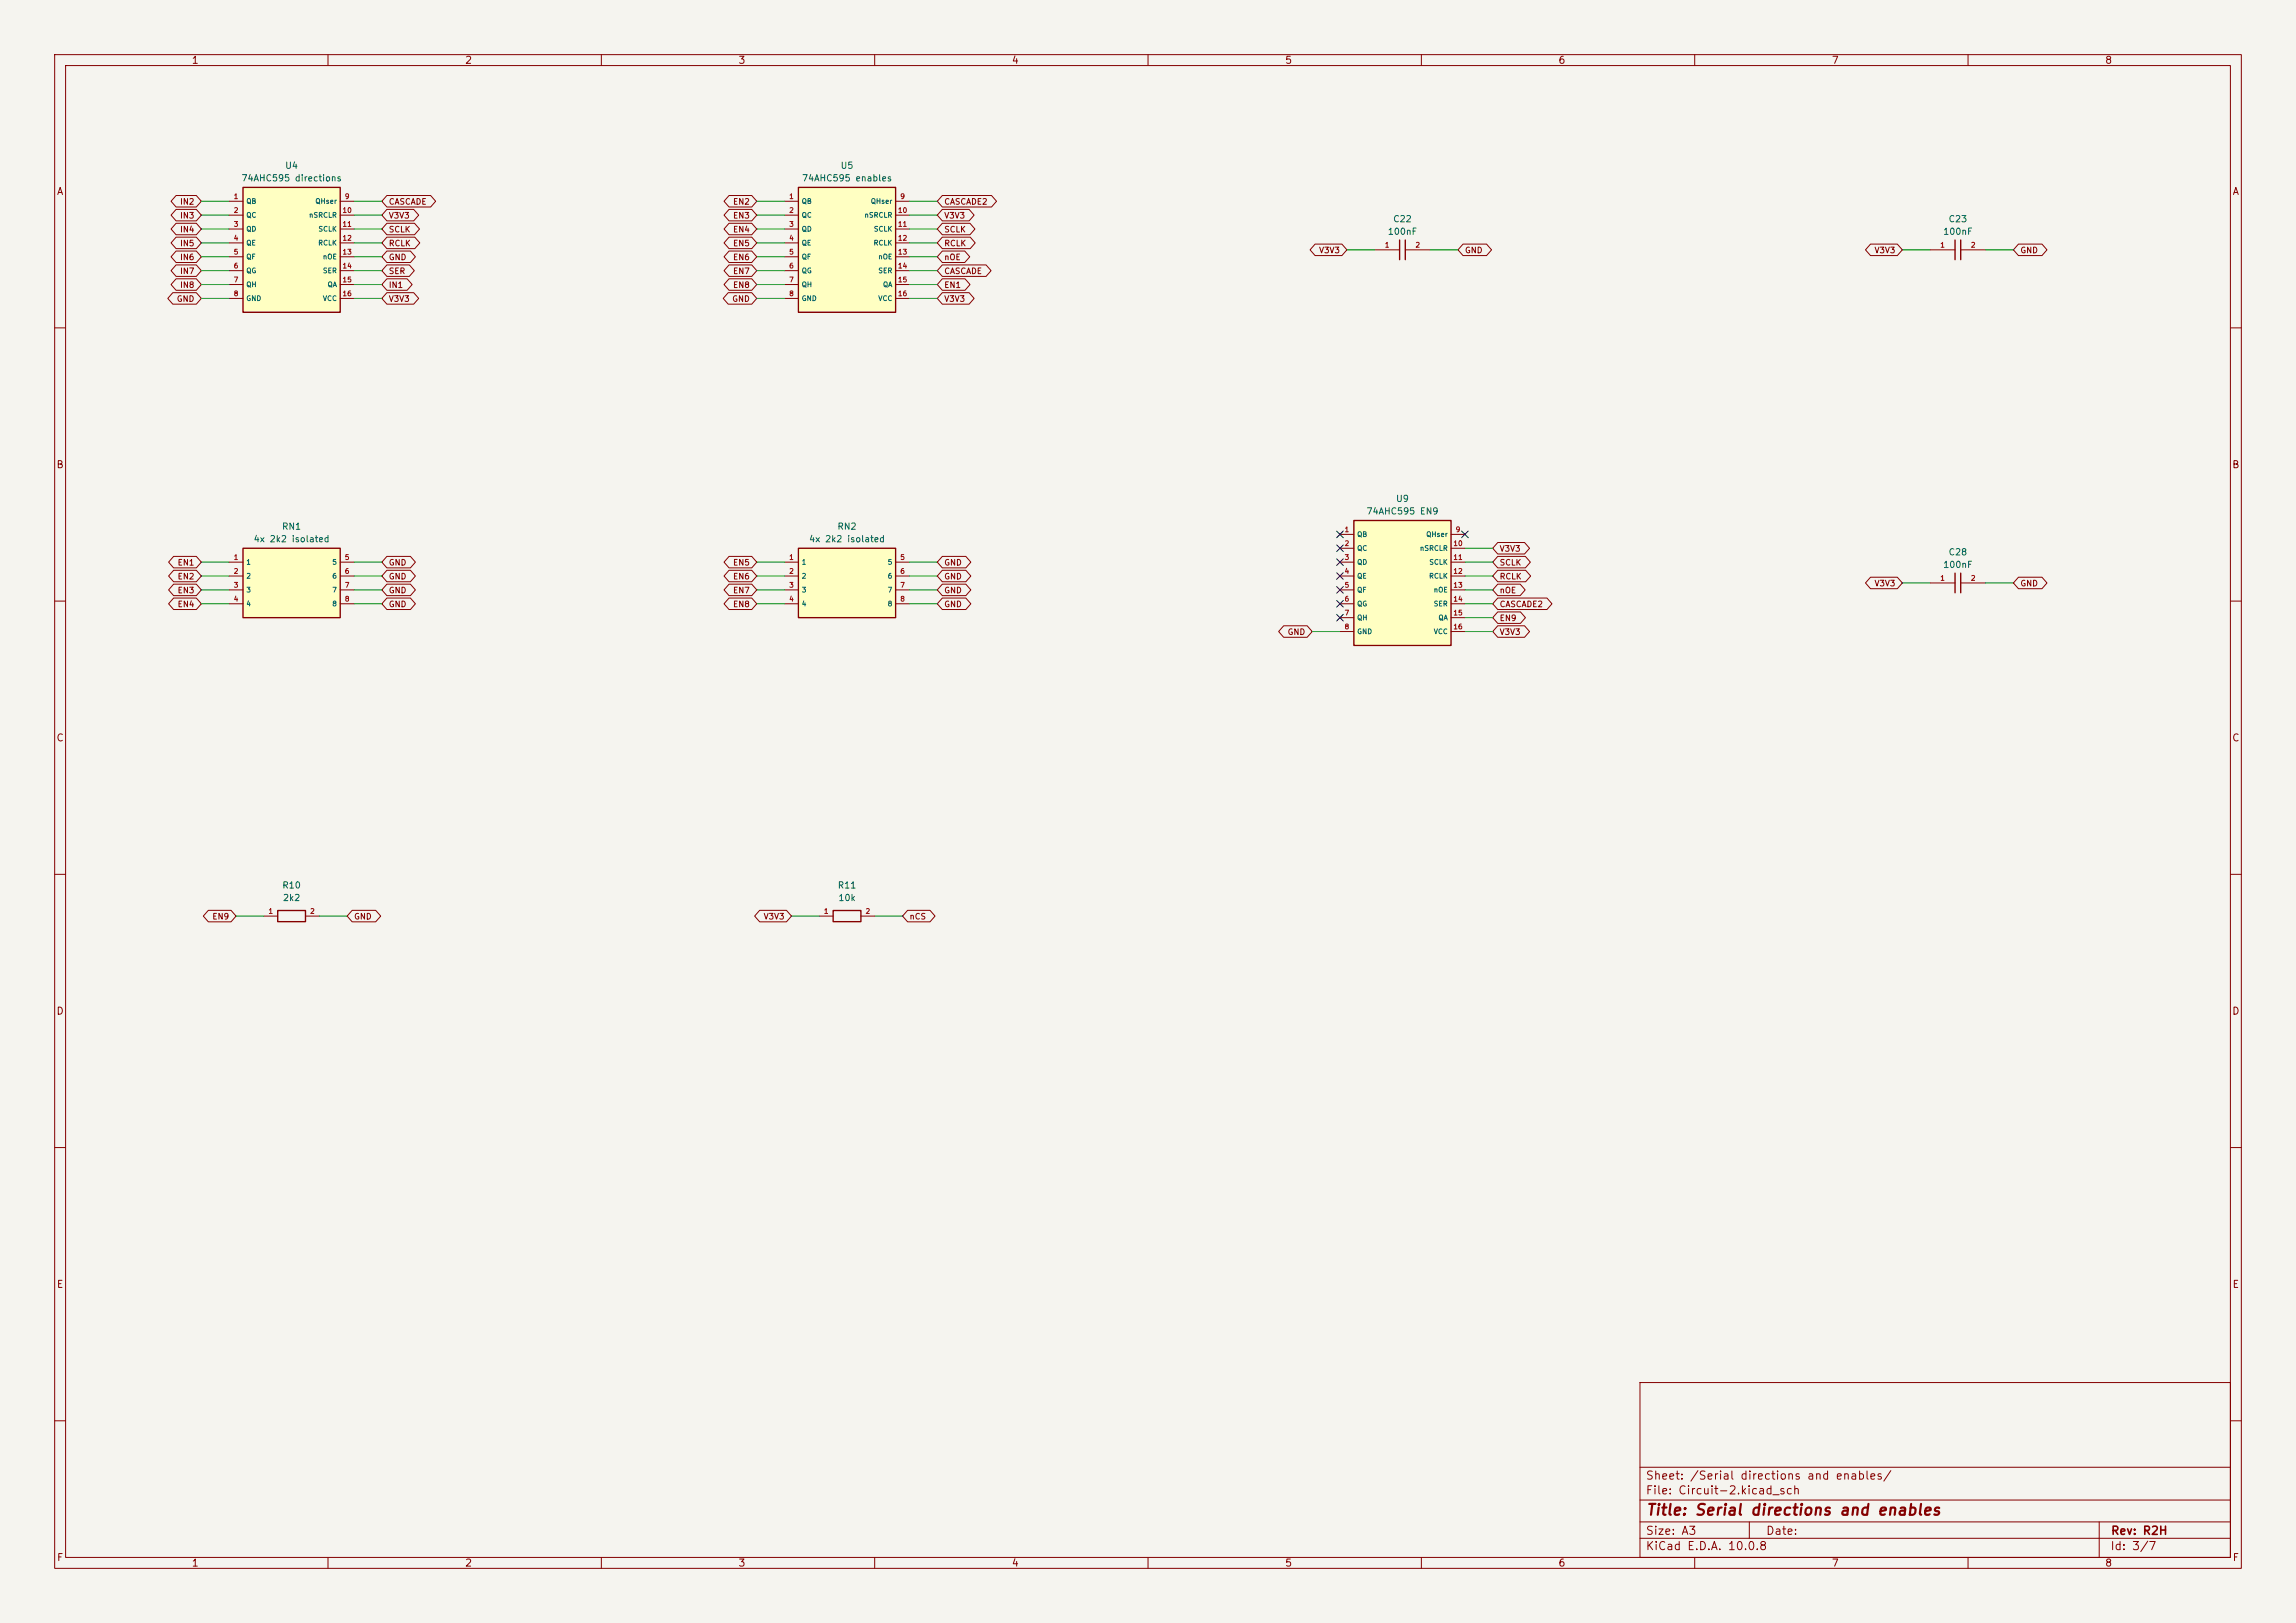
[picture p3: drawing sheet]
<svg xmlns="http://www.w3.org/2000/svg" width="420mm" height="297mm" viewBox="0 0 420 297" stroke-linecap="round" stroke-linejoin="round" font-family="sans-serif">
<defs><g id="words">
<text font-size="2" fill="#840000" x="301" y="277.8">Title: Serial directions and enables</text>
<g font-size="1.5" fill="#840000">
<text x="300.9" y="273.8">File: Circuit-2.kicad_sch</text>
<text x="300.9" y="271.1">Sheet: /Serial directions and enables/</text>
<text x="300.9" y="281.2">Size: A3</text>
<text x="322.9" y="281.2">Date:</text>
<text x="386" y="281.2">Rev: R2H</text>
<text x="300.9" y="284">KiCad E.D.A. 10.0.8</text>
<text x="385.9" y="284">Id: 3/7</text>
</g>
<g font-size="1.3" fill="#840000">
<text x="35" y="12">1</text>
<text x="85" y="12">2</text>
<text x="135" y="12">3</text>
<text x="185" y="12">4</text>
<text x="235" y="12">5</text>
<text x="285" y="12">6</text>
<text x="335" y="12">7</text>
<text x="385" y="12">8</text>
<text x="10.3" y="36">A</text>
<text x="408.3" y="36">A</text>
<text x="10.2" y="86">B</text>
<text x="408.2" y="86">B</text>
<text x="10.2" y="136">C</text>
<text x="408.2" y="136">C</text>
<text x="10.2" y="186">D</text>
<text x="408.2" y="186">D</text>
<text x="10.3" y="236">E</text>
<text x="408.3" y="236">E</text>
<text x="10.3" y="286">F</text>
<text x="35" y="287">1</text>
<text x="85" y="287">2</text>
<text x="135" y="287">3</text>
<text x="185" y="287">4</text>
<text x="235" y="287">5</text>
<text x="285" y="287">6</text>
<text x="335" y="287">7</text>
<text x="385" y="287">8</text>
<text x="408.3" y="286">F</text>
</g>
<g font-size="1.2" fill="#006464">
<text x="44.1" y="33.5">74AHC595 directions</text>
<text x="52.1" y="31.2">U4</text>
<text x="146.6" y="33.5">74AHC595 enables</text>
<text x="153.7" y="31.2">U5</text>
<text x="254.7" y="40.9">C22</text>
<text x="356.3" y="40.9">C23</text>
<text x="253.7" y="43.2">100nF</text>
<text x="355.3" y="43.2">100nF</text>
<text x="249.9" y="94.4">74AHC595 EN9</text>
<text x="255.3" y="92.1">U9</text>
<text x="46.3" y="99.5">4x 2k2 isolated</text>
<text x="51.5" y="97.2">RN1</text>
<text x="147.9" y="99.5">4x 2k2 isolated</text>
<text x="153.1" y="97.2">RN2</text>
<text x="356.3" y="101.9">C28</text>
<text x="355.3" y="104.2">100nF</text>
<text x="51.5" y="162.9">R10</text>
<text x="51.6" y="165.2">2k2</text>
<text x="153.1" y="162.9">R11</text>
<text x="153.2" y="165.2">10k</text>
</g>
<g font-size="1.1" fill="#840000">
<text x="32.8" y="40.2">IN3</text>
<text x="32.8" y="37.7">IN2</text>
<text x="71" y="37.7">CASCADE</text>
<text x="71" y="40.2">V3V3</text>
<text x="134" y="37.7">EN2</text>
<text x="134" y="40.2">EN3</text>
<text x="172.6" y="37.7">CASCADE2</text>
<text x="172.6" y="40.2">V3V3</text>
<text x="32.8" y="45.3">IN5</text>
<text x="32.8" y="42.8">IN4</text>
<text x="32.8" y="47.9">IN6</text>
<text x="71" y="47.9">GND</text>
<text x="71" y="42.8">SCLK</text>
<text x="71" y="45.3">RCLK</text>
<text x="134" y="42.8">EN4</text>
<text x="134" y="45.3">EN5</text>
<text x="134" y="47.9">EN6</text>
<text x="172.6" y="42.8">SCLK</text>
<text x="172.6" y="45.3">RCLK</text>
<text x="172.6" y="47.9">nOE</text>
<text x="241.2" y="46.6">V3V3</text>
<text x="267.9" y="46.6">GND</text>
<text x="342.8" y="46.6">V3V3</text>
<text x="369.5" y="46.6">GND</text>
<text x="32.8" y="50.4">IN7</text>
<text x="32.8" y="52.9">IN8</text>
<text x="71" y="50.4">SER</text>
<text x="71" y="52.9">IN1</text>
<text x="134" y="50.4">EN7</text>
<text x="134" y="52.9">EN8</text>
<text x="172.6" y="50.4">CASCADE</text>
<text x="172.6" y="52.9">EN1</text>
<text x="32.2" y="55.5">GND</text>
<text x="71" y="55.5">V3V3</text>
<text x="133.8" y="55.5">GND</text>
<text x="172.6" y="55.5">V3V3</text>
<text x="274.2" y="101.2">V3V3</text>
<text x="32.4" y="103.7">EN1</text>
<text x="32.4" y="106.3">EN2</text>
<text x="71" y="106.3">GND</text>
<text x="71" y="103.7">GND</text>
<text x="134" y="106.3">EN6</text>
<text x="134" y="103.7">EN5</text>
<text x="172.6" y="106.3">GND</text>
<text x="172.6" y="103.7">GND</text>
<text x="274.2" y="106.3">RCLK</text>
<text x="274.2" y="103.7">SCLK</text>
<text x="342.8" y="107.6">V3V3</text>
<text x="369.5" y="107.6">GND</text>
<text x="32.4" y="111.4">EN4</text>
<text x="32.4" y="108.8">EN3</text>
<text x="71" y="111.4">GND</text>
<text x="71" y="108.8">GND</text>
<text x="134" y="111.4">EN8</text>
<text x="134" y="108.8">EN7</text>
<text x="172.6" y="111.4">GND</text>
<text x="172.6" y="108.8">GND</text>
<text x="274.2" y="108.8">nOE</text>
<text x="274.2" y="111.4">CASCADE2</text>
<text x="274.2" y="113.9">EN9</text>
<text x="235.4" y="116.4">GND</text>
<text x="274.2" y="116.4">V3V3</text>
<text x="38.7" y="168.5">EN9</text>
<text x="64.7" y="168.5">GND</text>
<text x="139.6" y="168.5">V3V3</text>
<text x="166.3" y="168.5">nCS</text>
</g>
<g font-size=".9" fill="#a90000">
<text x="42.7" y="36.6">1</text>
<text x="42.7" y="39.2">2</text>
<text x="42.7" y="41.7">3</text>
<text x="62.6" y="39.2">10</text>
<text x="62.6" y="41.7">11</text>
<text x="63" y="36.6">9</text>
<text x="144.3" y="36.6">1</text>
<text x="144.3" y="39.2">2</text>
<text x="144.3" y="41.7">3</text>
<text x="164.2" y="39.2">10</text>
<text x="164.2" y="41.7">11</text>
<text x="164.6" y="36.6">9</text>
<text x="42.7" y="44.2">4</text>
<text x="42.7" y="46.8">5</text>
<text x="62.6" y="44.2">12</text>
<text x="62.6" y="46.8">13</text>
<text x="144.3" y="44.2">4</text>
<text x="144.3" y="46.8">5</text>
<text x="164.2" y="44.2">12</text>
<text x="164.2" y="46.8">13</text>
<text x="253.2" y="45.5">1</text>
<text x="258.8" y="45.5">2</text>
<text x="354.8" y="45.5">1</text>
<text x="360.4" y="45.5">2</text>
<text x="42.7" y="49.3">6</text>
<text x="42.7" y="51.9">7</text>
<text x="62.6" y="49.3">14</text>
<text x="62.6" y="51.9">15</text>
<text x="144.3" y="49.3">6</text>
<text x="144.3" y="51.9">7</text>
<text x="164.2" y="49.3">14</text>
<text x="164.2" y="51.9">15</text>
<text x="42.7" y="54.4">8</text>
<text x="62.6" y="54.4">16</text>
<text x="144.3" y="54.4">8</text>
<text x="164.2" y="54.4">16</text>
<text x="245.9" y="97.6">1</text>
<text x="245.9" y="100.1">2</text>
<text x="265.8" y="100.1">10</text>
<text x="266.2" y="97.6">9</text>
<text x="42.7" y="102.7">1</text>
<text x="42.7" y="105.2">2</text>
<text x="42.7" y="107.7">3</text>
<text x="63" y="102.7">5</text>
<text x="63" y="105.2">6</text>
<text x="63" y="107.7">7</text>
<text x="144.3" y="102.7">1</text>
<text x="144.3" y="105.2">2</text>
<text x="144.3" y="107.7">3</text>
<text x="164.6" y="102.7">5</text>
<text x="164.6" y="105.2">6</text>
<text x="164.6" y="107.7">7</text>
<text x="245.9" y="102.7">3</text>
<text x="245.9" y="105.2">4</text>
<text x="245.9" y="107.7">5</text>
<text x="265.8" y="102.7">11</text>
<text x="265.8" y="105.2">12</text>
<text x="265.8" y="107.7">13</text>
<text x="354.8" y="106.5">1</text>
<text x="360.4" y="106.5">2</text>
<text x="42.7" y="110.3">4</text>
<text x="63" y="110.3">8</text>
<text x="144.3" y="110.3">4</text>
<text x="164.6" y="110.3">8</text>
<text x="245.9" y="110.3">6</text>
<text x="245.9" y="112.8">7</text>
<text x="265.8" y="110.3">14</text>
<text x="265.8" y="112.8">15</text>
<text x="245.9" y="115.4">8</text>
<text x="265.8" y="115.4">16</text>
<text x="49" y="167.4">1</text>
<text x="56.6" y="167.4">2</text>
<text x="150.6" y="167.4">1</text>
<text x="158.2" y="167.4">2</text>
</g>
<g font-size=".9" fill="#006464">
<text x="45" y="37.5">QB</text>
<text x="45" y="40.1">QC</text>
<text x="56.4" y="40.1">nSRCLR</text>
<text x="57.6" y="37.5">QHser</text>
<text x="146.6" y="37.5">QB</text>
<text x="146.6" y="40.1">QC</text>
<text x="158" y="40.1">nSRCLR</text>
<text x="159.2" y="37.5">QHser</text>
<text x="45" y="42.6">QD</text>
<text x="45" y="45.1">QE</text>
<text x="45" y="47.7">QF</text>
<text x="58.1" y="45.1">RCLK</text>
<text x="58.2" y="42.6">SCLK</text>
<text x="59" y="47.7">nOE</text>
<text x="146.6" y="42.6">QD</text>
<text x="146.6" y="45.1">QE</text>
<text x="146.6" y="47.7">QF</text>
<text x="159.7" y="45.1">RCLK</text>
<text x="159.8" y="42.6">SCLK</text>
<text x="160.6" y="47.7">nOE</text>
<text x="45" y="50.2">QG</text>
<text x="45" y="52.8">QH</text>
<text x="59" y="50.2">SER</text>
<text x="59.8" y="52.8">QA</text>
<text x="146.6" y="50.2">QG</text>
<text x="146.6" y="52.8">QH</text>
<text x="160.6" y="50.2">SER</text>
<text x="161.4" y="52.8">QA</text>
<text x="45" y="55.3">GND</text>
<text x="59" y="55.3">VCC</text>
<text x="146.6" y="55.3">GND</text>
<text x="160.6" y="55.3">VCC</text>
<text x="248.2" y="98.5">QB</text>
<text x="248.2" y="101">QC</text>
<text x="259.6" y="101">nSRCLR</text>
<text x="260.8" y="98.5">QHser</text>
<text x="45" y="103.6">1</text>
<text x="45" y="106.1">2</text>
<text x="60.7" y="103.6">5</text>
<text x="60.7" y="106.1">6</text>
<text x="146.6" y="103.6">1</text>
<text x="146.6" y="106.1">2</text>
<text x="162.3" y="103.6">5</text>
<text x="162.3" y="106.1">6</text>
<text x="248.2" y="103.6">QD</text>
<text x="248.2" y="106.1">QE</text>
<text x="261.3" y="106.1">RCLK</text>
<text x="261.4" y="103.6">SCLK</text>
<text x="45" y="108.6">3</text>
<text x="45" y="111.2">4</text>
<text x="60.7" y="108.6">7</text>
<text x="60.7" y="111.2">8</text>
<text x="146.6" y="108.6">3</text>
<text x="146.6" y="111.2">4</text>
<text x="162.3" y="108.6">7</text>
<text x="162.3" y="111.2">8</text>
<text x="248.2" y="108.6">QF</text>
<text x="248.2" y="111.2">QG</text>
<text x="248.2" y="113.7">QH</text>
<text x="262.2" y="108.6">nOE</text>
<text x="262.2" y="111.2">SER</text>
<text x="263" y="113.7">QA</text>
<text x="248.2" y="116.3">GND</text>
<text x="262.2" y="116.3">VCC</text>
</g>
</g></defs>
<path d="M0 0h420v297h-420z" fill="#f5f4ef" stroke="#f5f4ef" stroke-width=".18"/>
<g fill="none" stroke="#840000" stroke-width=".18">
<path d="M10 10h400v277h-400zM12 12h396v273h-396zM60 10v2M110 10v2M160 10v2M210 10v2M260 10v2M310 10v2M360 10v2M353.1 45.7h4.5M358.7 45.7h4.5M10 60h2"/>
<path d="M408 60h2M10 110h2M408 110h2M10 160h2M408 160h2M10 210h2M408 210h2M300 253h108v32h-108zM10 260h2M300 278.5h108M300 274.5h108M300 268.5h108"/>
<path d="M320 278.5v3M384 278.5v6.5M408 260h2M60 285v2M110 285v2M160 285v2M210 285v2M260 285v2M300 281.5h108M310 285v2M360 285v2"/>
</g>
<path d="M357.6 43.9v3.6M358.7 43.9v3.6" fill="none" stroke="#840000" stroke-width=".25"/>
<path d="M247.6 95.3h17.8v22.8h-17.8z" fill="#ffffc2"/>
<path d="M247.6 95.3h17.8v22.8h-17.8zM50.8 166.6h5.1v2.1h-5.1z" fill="none" stroke="#840000" stroke-width=".25"/>
<g fill="none" stroke="#840000" stroke-width=".18">
<path d="M245.1 97.8h2.5M265.4 97.8h2.6M245.1 100.3h2.5M245.1 102.9h2.5M245.1 105.4h2.5M245.1 108h2.5M245.1 110.5h2.5M245.1 113h2.5M245.1 115.6h2.5M265.4 100.3h2.6M265.4 102.9h2.6M265.4 105.4h2.6"/>
<path d="M265.4 108h2.6M265.4 110.5h2.6M265.4 113h2.6M265.4 115.6h2.6M48.3 167.6h2.5M55.9 167.6h2.5"/>
</g>
<path d="M44.4 100.3h17.8v12.7h-17.8z" fill="#ffffc2"/>
<path d="M256 43.9v3.6M257.1 43.9v3.6M44.4 100.3h17.8v12.7h-17.8z" fill="none" stroke="#840000" stroke-width=".25"/>
<path d="M251.5 45.7h4.5M257.1 45.7h4.5M41.9 102.9h2.5M41.9 105.4h2.5M41.9 108h2.5M41.9 110.5h2.5M62.2 102.9h2.6M62.2 105.4h2.6M62.2 108h2.6M62.2 110.5h2.6" fill="none" stroke="#840000" stroke-width=".18"/>
<path d="M44.4 34.3h17.8v22.9h-17.8z" fill="#ffffc2"/>
<path d="M44.4 34.3h17.8v22.9h-17.8z" fill="none" stroke="#840000" stroke-width=".25"/>
<g fill="none" stroke="#840000" stroke-width=".18">
<path d="M41.9 36.8h2.5M41.9 39.4h2.5M62.2 36.8h2.6M62.2 39.4h2.6M41.9 41.9h2.5M41.9 44.5h2.5M41.9 47h2.5M41.9 49.5h2.5M41.9 52.1h2.5M41.9 54.6h2.5M62.2 41.9h2.6M62.2 44.5h2.6"/>
<path d="M62.2 47h2.6M62.2 49.5h2.6M62.2 52.1h2.6M62.2 54.6h2.6"/>
</g>
<path d="M146 34.3h17.8v22.9h-17.8z" fill="#ffffc2"/>
<path d="M146 34.3h17.8v22.9h-17.8zM357.6 104.9v3.6M358.7 104.9v3.6M152.4 166.6h5.1v2.1h-5.1z" fill="none" stroke="#840000" stroke-width=".25"/>
<g fill="none" stroke="#840000" stroke-width=".18">
<path d="M143.5 36.8h2.5M143.5 39.4h2.5M163.8 36.8h2.6M163.8 39.4h2.6M143.5 41.9h2.5M143.5 44.5h2.5M143.5 47h2.5M143.5 49.5h2.5M143.5 52.1h2.5M143.5 54.6h2.5M163.8 41.9h2.6M163.8 44.5h2.6"/>
<path d="M163.8 47h2.6M163.8 49.5h2.6M163.8 52.1h2.6M163.8 54.6h2.6M353.1 106.7h4.5M358.7 106.7h4.5M149.9 167.6h2.5M157.5 167.6h2.5"/>
</g>
<path d="M146 100.3h17.8v12.7h-17.8z" fill="#ffffc2"/>
<path d="M146 100.3h17.8v12.7h-17.8z" fill="none" stroke="#840000" stroke-width=".25"/>
<g fill="none" stroke="#840000" stroke-width=".18">
<path d="M32.2 38.3h3.7l.9 1.1-.9 1h-3.7l-.9-1zM32.2 35.8h3.7l.9 1-.9 1.1h-3.7l-.9-1.1zM70.8 35.8h8l.9 1-.9 1.1h-8l-1-1.1zM70.8 38.3h4.9l.9 1.1-.9 1h-4.9l-1-1zM133.4 35.8h4.1l.9 1-.9 1.1h-4.1l-1-1.1zM133.4 38.3h4.1l.9 1.1-.9 1h-4.1l-1-1zM172.4 35.8h9l.9 1-.9 1.1h-9l-1-1.1zM172.4 38.3h4.9l.9 1.1-.9 1h-4.9l-1-1zM31.6 53.6h4.3l.9 1-.9 1.1h-4.3l-.9-1.1zM32.2 48.5h3.7l.9 1-.9 1.1h-3.7l-.9-1.1zM32.2 51h3.7l.9 1.1-.9 1h-3.7l-.9-1zM32.2 43.4h3.7l.9 1.1-.9 1h-3.7l-.9-1z"/>
<path d="M32.2 40.9h3.7l.9 1-.9 1.1h-3.7l-.9-1.1zM32.2 45.9h3.7l.9 1.1-.9 1h-3.7l-.9-1zM70.8 45.9h4.3l.9 1.1-.9 1h-4.3l-1-1zM70.8 48.5h4.1l.9 1-.9 1.1h-4.1l-1-1.1zM70.8 51h3.7l.9 1.1-.9 1h-3.7l-1-1zM70.8 53.6h4.9l.9 1-.9 1.1h-4.9l-1-1.1zM70.8 40.9h5l.9 1-.9 1.1h-5l-1-1.1zM70.8 43.4h5.1l.9 1.1-.9 1h-5.1l-1-1zM133.2 53.6h4.3l.9 1-.9 1.1h-4.3l-.9-1.1zM133.4 40.9h4.1l.9 1-.9 1.1h-4.1l-1-1.1zM133.4 43.4h4.1l.9 1.1-.9 1h-4.1l-1-1zM133.4 45.9h4.1l.9 1.1-.9 1h-4.1l-1-1z"/>
<path d="M133.4 48.5h4.1l.9 1-.9 1.1h-4.1l-1-1.1zM133.4 51h4.1l.9 1.1-.9 1h-4.1l-1-1zM172.4 40.9h5l.9 1-.9 1.1h-5l-1-1.1zM172.4 43.4h5.1l.9 1.1-.9 1h-5.1l-1-1zM172.4 45.9h4.1l.9 1.1-.9 1h-4.1l-1-1zM172.4 48.5h8l.9 1-.9 1.1h-8l-1-1.1zM172.4 51h4.1l.9 1.1-.9 1h-4.1l-1-1zM172.4 53.6h4.9l.9 1-.9 1.1h-4.9l-1-1.1zM240.6 44.7h4.9l.9 1-.9 1.1h-4.9l-1-1.1zM267.6 44.7h4.3l.9 1-.9 1.1h-4.3l-.9-1.1zM342.2 44.7h4.9l.9 1-.9 1.1h-4.9l-1-1.1zM369.2 44.7h4.3l.9 1-.9 1.1h-4.3l-.9-1.1z"/>
<path d="M274 99.3h4.9l.9 1-.9 1.1h-4.9l-1-1.1zM31.8 101.8h4.1l.9 1.1-.9 1h-4.1l-1-1zM31.8 109.4h4.1l.9 1.1-.9 1h-4.1l-1-1zM31.8 106.9h4.1l.9 1.1-.9 1h-4.1l-1-1zM31.8 104.4h4.1l.9 1-.9 1.1h-4.1l-1-1.1zM70.8 109.4h4.3l.9 1.1-.9 1h-4.3l-1-1zM70.8 106.9h4.3l.9 1.1-.9 1h-4.3l-1-1zM70.8 104.4h4.3l.9 1-.9 1.1h-4.3l-1-1.1zM70.8 101.8h4.3l.9 1.1-.9 1h-4.3l-1-1zM133.4 109.4h4.1l.9 1.1-.9 1h-4.1l-1-1zM133.4 106.9h4.1l.9 1.1-.9 1h-4.1l-1-1zM133.4 104.4h4.1l.9 1-.9 1.1h-4.1l-1-1.1z"/>
<path d="M133.4 101.8h4.1l.9 1.1-.9 1h-4.1l-1-1zM143.5 102.9h2.5M143.5 105.4h2.5M143.5 108h2.5M143.5 110.5h2.5M163.8 102.9h2.6M163.8 105.4h2.6M163.8 108h2.6M163.8 110.5h2.6M172.4 109.4h4.3l.9 1.1-.9 1h-4.3l-1-1zM172.4 106.9h4.3l.9 1.1-.9 1h-4.3l-1-1zM172.4 104.4h4.3l.9 1-.9 1.1h-4.3l-1-1.1z"/>
<path d="M172.4 101.8h4.3l.9 1.1-.9 1h-4.3l-1-1zM234.8 114.5h4.3l.9 1.1-.9 1h-4.3l-.9-1zM274 106.9h4.1l.9 1.1-.9 1h-4.1l-1-1zM274 104.4h5.1l.9 1-.9 1.1h-5.1l-1-1.1zM274 101.8h5l.9 1.1-.9 1h-5l-1-1zM274 109.4h9l.9 1.1-.9 1h-9l-1-1zM274 112h4.1l.9 1-.9 1.1h-4.1l-1-1.1zM274 114.5h4.9l.9 1.1-.9 1h-4.9l-1-1zM342.2 105.6h4.9l.9 1.1-.9 1h-4.9l-1-1zM369.2 105.6h4.3l.9 1.1-.9 1h-4.3l-.9-1zM38.1 166.6h4.2l.9 1-.9 1.1h-4.2l-.9-1.1zM64.4 166.6h4.3l.9 1-.9 1.1h-4.3l-.9-1.1z"/>
<path d="M139 166.6h4.9l.9 1-.9 1.1h-4.9l-1-1.1zM166 166.6h4.1l.9 1-.9 1.1h-4.1l-.9-1.1z"/>
</g>
<g fill="none" stroke="#009600" stroke-width=".18">
<path d="M36.8 39.4h5.1M36.8 36.8h5.1M64.8 39.4h5M64.8 36.8h5M138.4 39.4h5.1M138.4 36.8h5.1M166.4 39.4h5M166.4 36.8h5M36.8 52.1h5.1M36.8 44.5h5.1M36.8 54.6h5.1M36.8 41.9h5.1"/>
<path d="M36.8 47h5.1M36.8 49.5h5.1M64.8 52.1h5M64.8 44.5h5M64.8 54.6h5M64.8 41.9h5M64.8 47h5M64.8 49.5h5M138.4 52.1h5.1M138.4 44.5h5.1M138.4 54.6h5.1M138.4 41.9h5.1"/>
<path d="M138.4 47h5.1M138.4 49.5h5.1M166.4 52.1h5M166.4 44.5h5M166.4 54.6h5M166.4 41.9h5M166.4 47h5M166.4 49.5h5M246.4 45.7h5.1M261.6 45.7h5.1M348 45.7h5.1M363.2 45.7h5.1"/>
<path d="M36.8 105.4h5.1M36.8 108h5.1M36.8 110.5h5.1M36.8 102.9h5.1M64.8 105.4h5M64.8 108h5M64.8 110.5h5M64.8 102.9h5M138.4 105.4h5.1M138.4 108h5.1M138.4 110.5h5.1M138.4 102.9h5.1"/>
<path d="M166.4 105.4h5M166.4 108h5M166.4 110.5h5M166.4 102.9h5M240 115.6h5.1M268 105.4h5M268 108h5M268 110.5h5M268 102.9h5M268 115.6h5M268 100.3h5M268 113h5"/>
<path d="M348 106.7h5.1M363.2 106.7h5.1M43.2 167.6h5.1M58.4 167.6h5.1M144.8 167.6h5.1M160 167.6h5.1"/>
</g>
<g fill="none" stroke="#000084" stroke-width=".18">
<path d="M244.5 97.2l1.2 1.2M244.5 99.7l1.2 1.2M245.7 97.2l-1.2 1.2M245.7 99.7l-1.2 1.2M267.4 97.2l1.2 1.2M268.6 97.2l-1.2 1.2M244.5 109.9l1.2 1.2M244.5 112.4l1.2 1.2M244.5 104.8l1.2 1.2M244.5 107.3l1.2 1.3M244.5 102.3l1.2 1.2M245.7 109.9l-1.2 1.2"/>
<path d="M245.7 112.4l-1.2 1.2M245.7 104.8l-1.2 1.2M245.7 107.3l-1.2 1.3M245.7 102.3l-1.2 1.2"/>
</g>
<use href="#words"/>
</svg>
